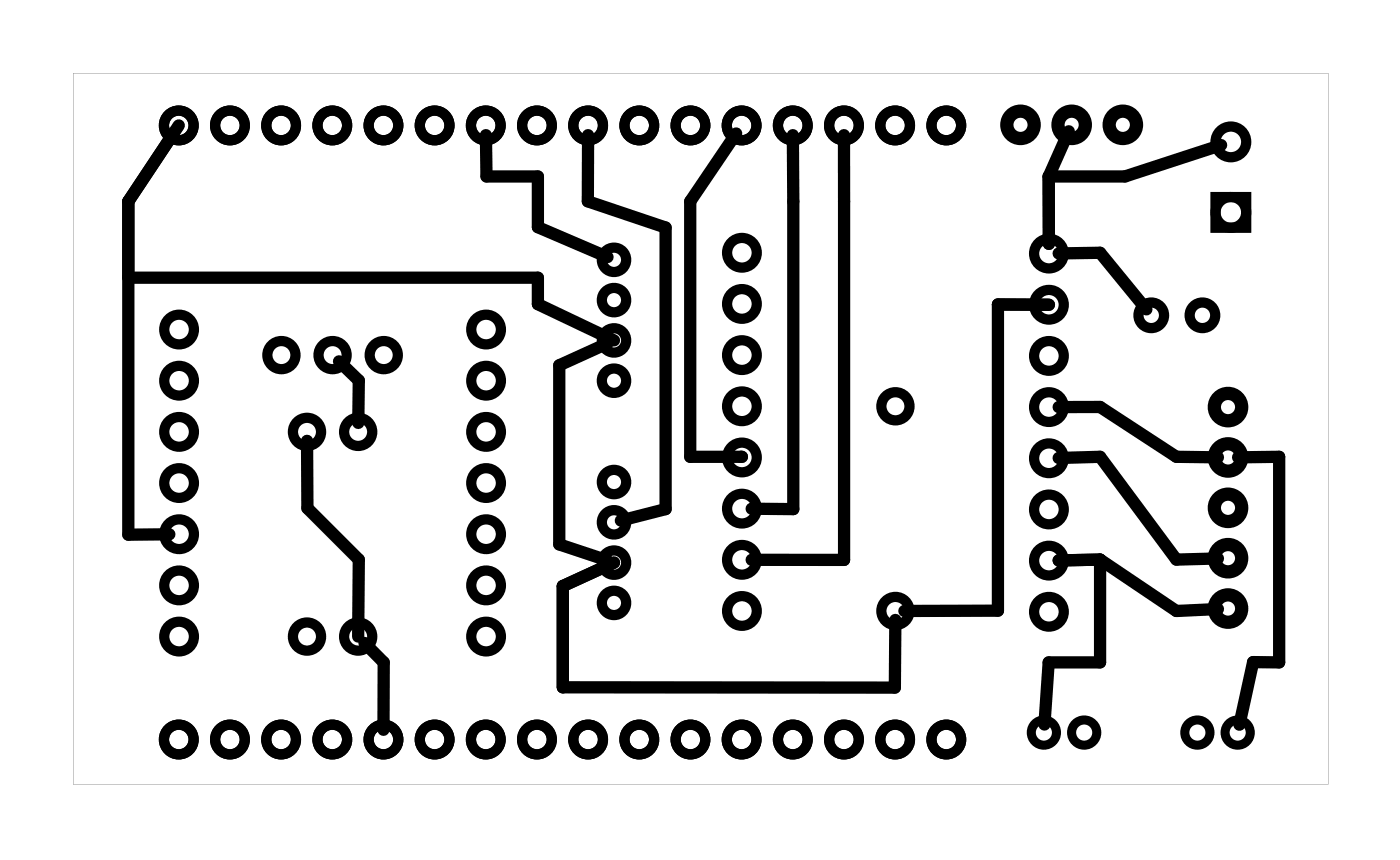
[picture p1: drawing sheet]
<svg xmlns="http://www.w3.org/2000/svg" width="69mm" height="43mm" viewBox="0 0 69 43" stroke-linecap="round" stroke-linejoin="round" font-family="sans-serif">
<g fill="#000">
<path d="M3.6 3.6v35.3h62.3v-35.3zM3.6 3.6h62.3v35.3h-62.3z"/>
<circle cx="36.8" cy="22.7" r=".3"/>
</g>
<g fill="none" stroke="#000" stroke-width=".51">
<path d="M60.3 9.8h1.6v1.5h-1.6z"/>
<circle cx="8.9" cy="6.2" r=".74"/>
<circle cx="8.9" cy="16.4" r=".74"/>
<circle cx="8.9" cy="18.9" r=".74"/>
<circle cx="11.4" cy="6.2" r=".74"/>
<circle cx="14" cy="6.2" r=".74"/>
<circle cx="14" cy="17.6" r=".7"/>
<circle cx="16.5" cy="6.2" r=".74"/>
<circle cx="16.5" cy="17.6" r=".7"/>
<circle cx="19" cy="6.2" r=".74"/>
<circle cx="19.1" cy="17.6" r=".7"/>
<circle cx="21.6" cy="6.2" r=".74"/>
<circle cx="24.1" cy="6.2" r=".74"/>
<circle cx="24.1" cy="16.4" r=".74"/>
<circle cx="24.1" cy="18.9" r=".74"/>
<circle cx="26.7" cy="6.2" r=".74"/>
<circle cx="29.2" cy="6.2" r=".74"/>
<circle cx="30.5" cy="14.9" r=".6"/>
<circle cx="30.5" cy="18.9" r=".6"/>
<circle cx="30.5" cy="12.9" r=".6"/>
<circle cx="30.5" cy="16.9" r=".6"/>
<circle cx="31.7" cy="6.2" r=".74"/>
<circle cx="34.3" cy="6.2" r=".74"/>
<circle cx="36.8" cy="6.2" r=".74"/>
<circle cx="36.8" cy="17.6" r=".74"/>
<circle cx="36.8" cy="12.5" r=".74"/>
<circle cx="36.8" cy="15.1" r=".74"/>
<circle cx="39.4" cy="6.2" r=".74"/>
<circle cx="41.9" cy="6.2" r=".74"/>
<circle cx="44.4" cy="6.2" r=".74"/>
<circle cx="47" cy="6.2" r=".74"/>
<circle cx="50.7" cy="6.2" r=".61"/>
<circle cx="50.7" cy="6.2" r=".75"/>
<circle cx="52.1" cy="17.7" r=".74"/>
<circle cx="52.1" cy="12.6" r=".74"/>
<circle cx="52.1" cy="15.1" r=".74"/>
<circle cx="53.2" cy="6.2" r=".61"/>
<circle cx="53.2" cy="6.2" r=".75"/>
<circle cx="55.7" cy="6.2" r=".61"/>
<circle cx="55.7" cy="6.2" r=".75"/>
<circle cx="57.1" cy="15.7" r=".64"/>
<circle cx="59.7" cy="15.7" r=".64"/>
<circle cx="61.1" cy="7" r=".76"/>
<circle cx="61.1" cy="10.5" r=".76"/>
<circle cx="8.9" cy="36.7" r=".74"/>
<circle cx="8.9" cy="26.5" r=".74"/>
<circle cx="8.9" cy="31.6" r=".74"/>
<circle cx="8.9" cy="29.1" r=".74"/>
<circle cx="8.9" cy="24" r=".74"/>
<circle cx="8.9" cy="21.4" r=".74"/>
<circle cx="11.4" cy="36.7" r=".74"/>
<circle cx="14" cy="36.7" r=".74"/>
<circle cx="15.2" cy="31.6" r=".7"/>
<circle cx="15.2" cy="21.4" r=".7"/>
<circle cx="16.5" cy="36.7" r=".74"/>
<circle cx="17.8" cy="31.6" r=".7"/>
<circle cx="17.8" cy="21.4" r=".7"/>
<circle cx="19" cy="36.7" r=".74"/>
<circle cx="21.6" cy="36.7" r=".74"/>
<circle cx="24.1" cy="36.7" r=".74"/>
<circle cx="24.1" cy="29.1" r=".74"/>
<circle cx="24.1" cy="26.5" r=".74"/>
<circle cx="24.1" cy="31.6" r=".74"/>
<circle cx="24.1" cy="24" r=".74"/>
<circle cx="24.1" cy="21.4" r=".74"/>
<circle cx="26.7" cy="36.7" r=".74"/>
<circle cx="29.2" cy="36.7" r=".74"/>
<circle cx="30.5" cy="25.9" r=".6"/>
<circle cx="30.5" cy="29.9" r=".6"/>
<circle cx="30.5" cy="23.9" r=".6"/>
<circle cx="30.5" cy="27.9" r=".6"/>
<circle cx="31.7" cy="36.7" r=".74"/>
<circle cx="34.3" cy="36.7" r=".74"/>
<circle cx="36.8" cy="36.7" r=".74"/>
<circle cx="36.8" cy="25.2" r=".74"/>
<circle cx="36.8" cy="30.3" r=".74"/>
<circle cx="36.8" cy="22.7" r=".74"/>
<circle cx="36.8" cy="27.8" r=".74"/>
<circle cx="36.8" cy="20.2" r=".74"/>
<circle cx="39.4" cy="36.7" r=".74"/>
<circle cx="41.9" cy="36.7" r=".74"/>
<circle cx="44.4" cy="36.7" r=".74"/>
<circle cx="44.5" cy="30.3" r=".7"/>
<circle cx="44.5" cy="20.2" r=".7"/>
<circle cx="47" cy="36.7" r=".74"/>
<circle cx="52.1" cy="25.3" r=".74"/>
<circle cx="52.1" cy="30.4" r=".74"/>
<circle cx="52.1" cy="22.7" r=".74"/>
<circle cx="52.1" cy="27.8" r=".74"/>
<circle cx="52.1" cy="20.2" r=".74"/>
<circle cx="61" cy="30.2" r=".6"/>
<circle cx="61" cy="20.2" r=".6"/>
<circle cx="61" cy="22.7" r=".6"/>
<circle cx="61" cy="25.2" r=".6"/>
<circle cx="61" cy="27.7" r=".6"/>
<circle cx="61" cy="22.7" r=".75"/>
<circle cx="61" cy="27.7" r=".75"/>
<circle cx="61" cy="20.2" r=".75"/>
<circle cx="61" cy="30.2" r=".75"/>
<circle cx="61" cy="25.2" r=".75"/>
</g>
<g fill="none" stroke="#000" stroke-width=".45">
<circle cx="51.8" cy="36.4" r=".63"/>
<circle cx="53.8" cy="36.4" r=".63"/>
<circle cx="59.4" cy="36.4" r=".63"/>
<circle cx="61.4" cy="36.4" r=".63"/>
</g>
<g fill="none" stroke="#000" stroke-width=".61">
<path d="M6.4 13.8h20.3v1.3l3.8 1.8M8.9 6.2l-2.5 3.8v16.5h2M16.8 17.9l1 1v2.1M24.1 6.7l.1 2.1h2.5v2.5l3.5 1.5M29.2 6.7v3.3l3.8 1.3v14l-2.2 .5M30.2 17l-2.4 1.1v8.9l2.3 .8M36.5 6.6l-2.2 3.4v12.7h2.5M39.4 6.7v18.6h-2.1M41.9 6.7v21.1h-4.6M52.1 8.8v3.3M52.1 15.1h-2.6v15.2h-4.6M52.6 12.6l2-.1 2.3 2.9"/>
<path d="M53.1 6.5l-1 2.3M60.6 7.2l-4.8 1.6h-3.7M15.2 21.9l.1 3.3 2.5 2.6v3.8M18.1 31.9l.9 1v3.3M30.5 27.9l-2.6 1.2v5h16.5v-3.3M52.6 22.7h2l3.8 5.1 2.1-.1M52.6 20.2h2l3.8 2.5h2.1M54.6 27.8l3.8 2.5 2.1-.1M54.6 27.8v5.1h-2.5l-.3 3.1M54.6 27.8h-2M61.5 22.7h2v10.2h-1.3l-.7 3.1"/>
</g>
</svg>
